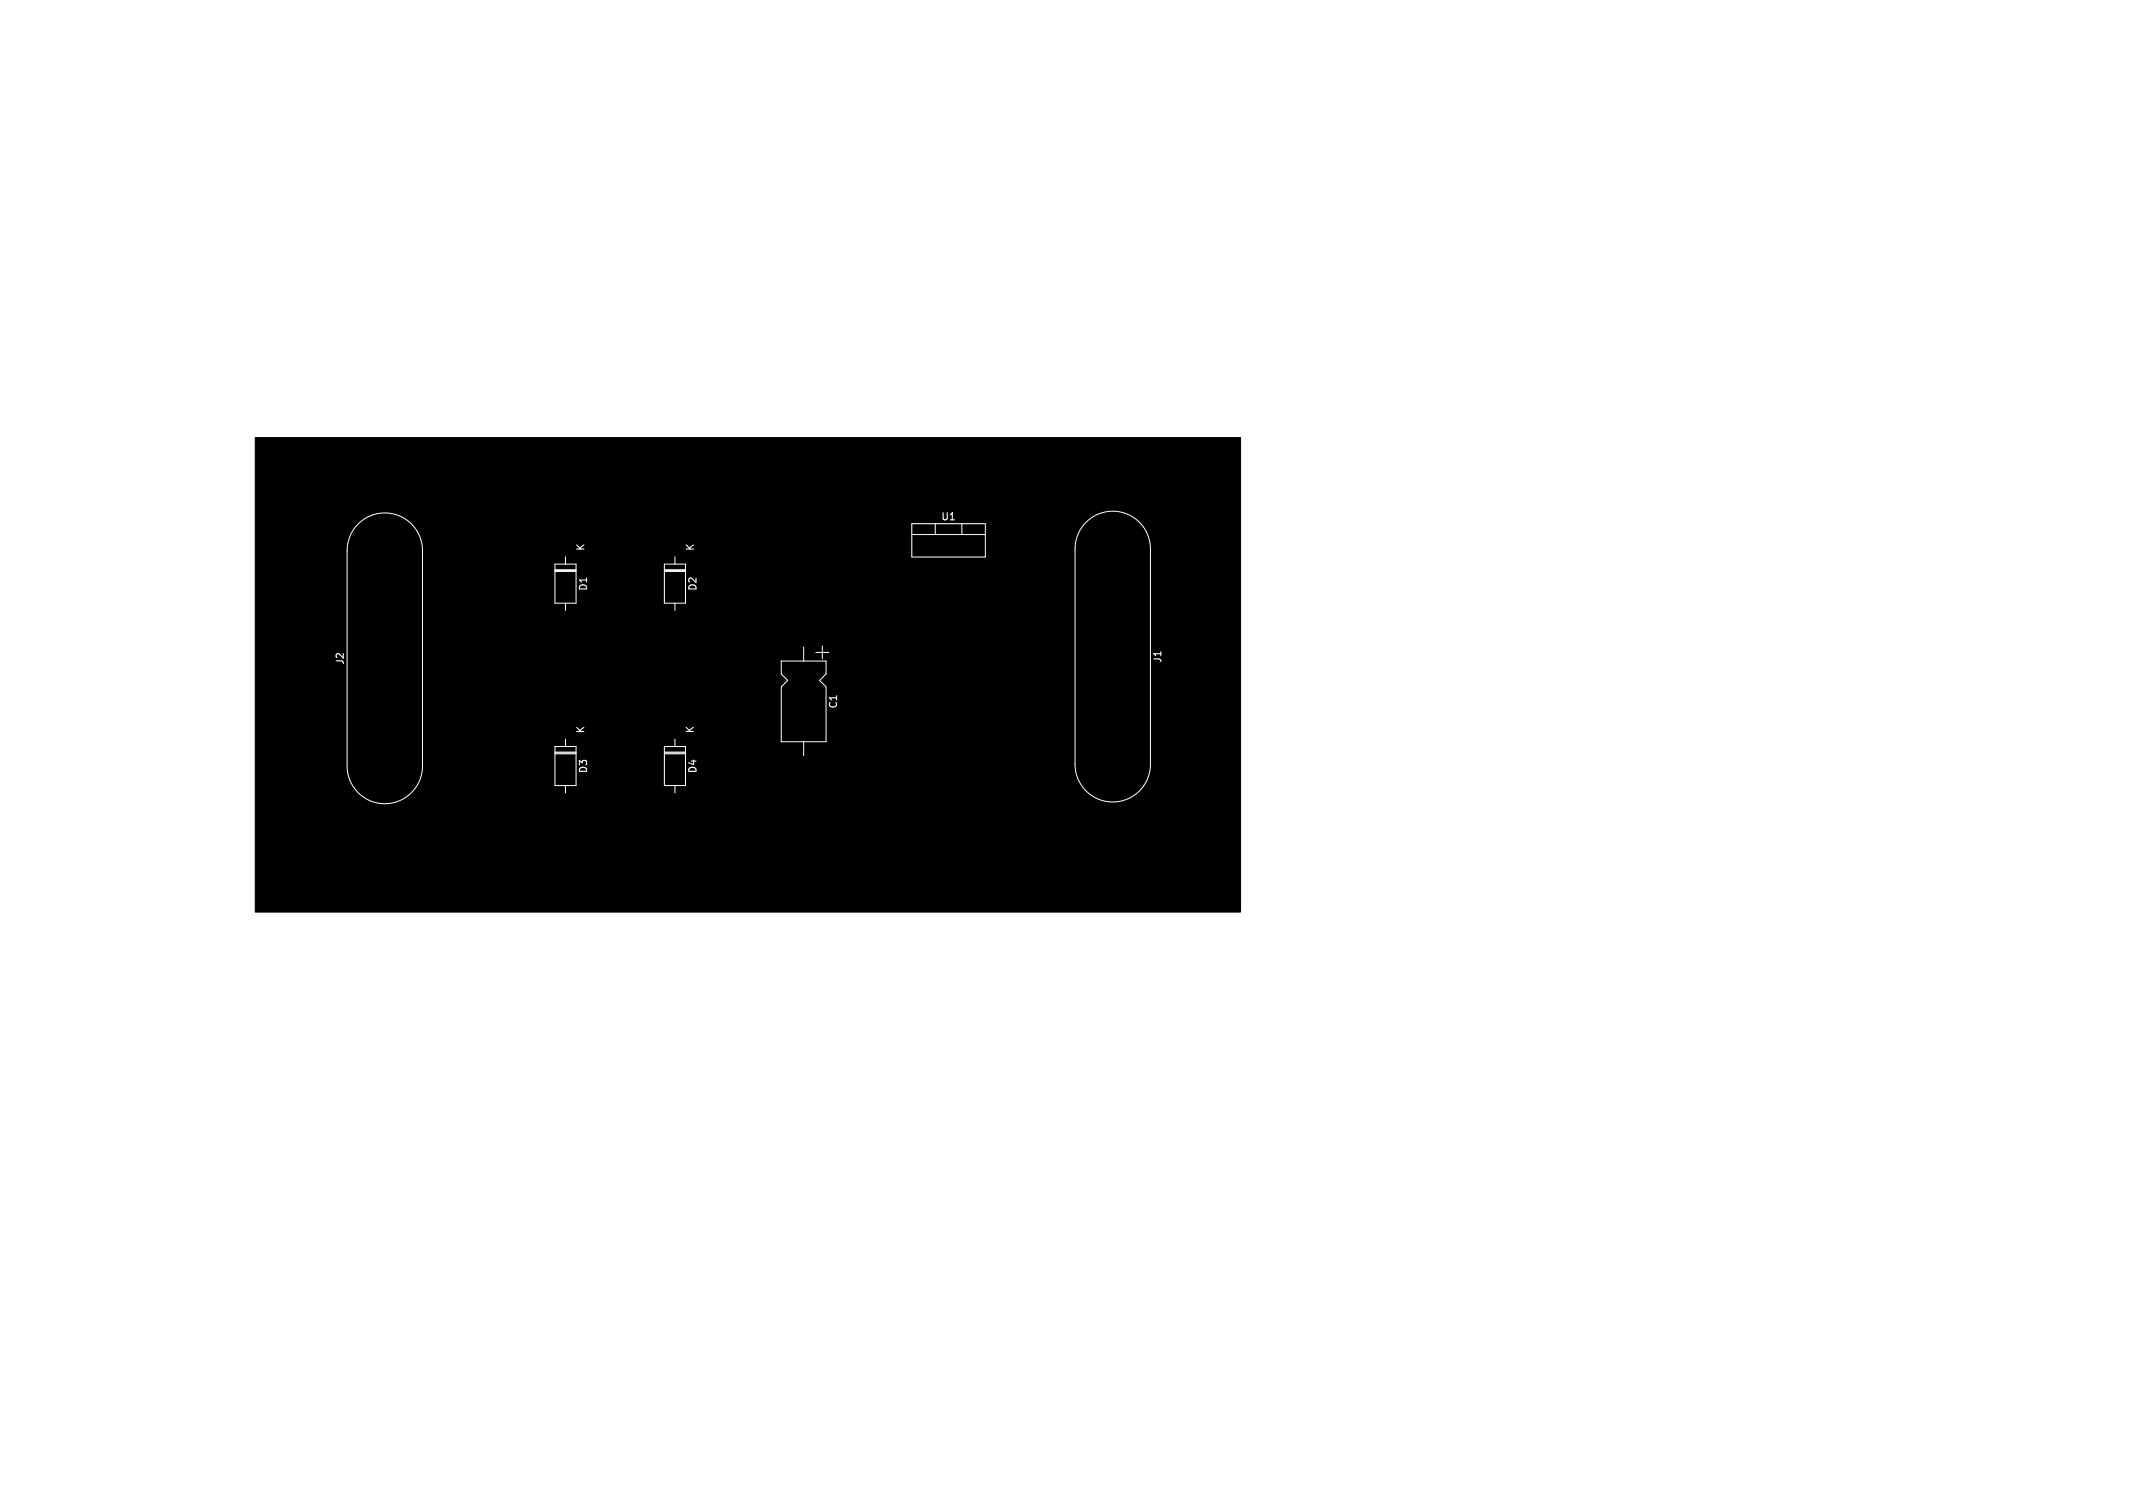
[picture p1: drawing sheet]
<svg xmlns="http://www.w3.org/2000/svg" width="297mm" height="210mm" viewBox="0 0 297 210" stroke-linecap="round" stroke-linejoin="round" font-family="sans-serif">
<defs><g id="words">
<g font-size="1.4" fill="#fff">
<text x="81.5" y="76.8" transform="rotate(-90 81.5 76.8)">K</text>
<text x="96.8" y="76.8" transform="rotate(-90 96.8 76.8)">K</text>
<text x="131" y="72.6">U1</text>
<text x="81.9" y="82.3" transform="rotate(-90 81.9 82.3)">D1</text>
<text x="97.1" y="82.3" transform="rotate(-90 97.1 82.3)">D2</text>
<text x="48" y="92.6" transform="rotate(-90 48 92.6)">J2</text>
<text x="161.9" y="92.4" transform="rotate(-90 161.9 92.4)">J1</text>
<text x="116.7" y="98.7" transform="rotate(-90 116.7 98.7)">C1</text>
<text x="81.5" y="102.2" transform="rotate(-90 81.5 102.2)">K</text>
<text x="81.9" y="107.7" transform="rotate(-90 81.9 107.7)">D3</text>
<text x="96.8" y="102.2" transform="rotate(-90 96.8 102.2)">K</text>
<text x="97.1" y="107.7" transform="rotate(-90 97.1 107.7)">D4</text>
</g>
</g></defs>
<path d="M35.5 60.9h137.2v66.1h-137.2z" fill="#000" stroke="#000" stroke-width=".14"/>
<g fill="none" stroke="#fff" stroke-width=".14">
<path d="M49.9 72.9a5.2 5.2 0 0 1 5.7-1.1 5.2 5.2 0 0 1 3.2 4.9v30a5.2 5.2 0 0 1-5.2 5.2 5.2 5.2 0 0 1-5.3-5.2v-30a5.2 5.2 0 0 1 1.6-3.8zM77.3 78.6h2.9v5.4h-2.9zM77.3 79.3h2.9M77.3 79.5h2.9M77.3 79.6h2.9M78.7 77.5v1.1M92.5 78.6h2.9v5.4h-2.9zM92.5 79.3h2.9M92.5 79.5h2.9M92.5 79.6h2.9M94 77.5v1.1M127 72.9h10.2v4.7h-10.2z"/>
<path d="M127 74.4h10.2M130.2 72.9v1.5M133.9 72.9v1.5M151.3 72.7a5.2 5.2 0 0 1 5.7-1.1 5.2 5.2 0 0 1 3.2 4.8v30a5.2 5.2 0 0 1-5.3 5.3 5.2 5.2 0 0 1-5.2-5.3v-30a5.2 5.2 0 0 1 1.6-3.7zM78.7 84v1M94 84v1M108.8 92.1h6.2v1.8l-.9 .9 .9 .9v7.6h-6.2v-7.6l.9-.9-.9-.9zM111.9 90.1v2M113.6 90.9h1.8M114.5 90v1.8M77.3 104h2.9v5.4h-2.9zM77.3 104.7h2.9"/>
<path d="M77.3 104.9h2.9M77.3 105h2.9M78.7 102.9v1.1M78.7 109.4v1M92.5 104h2.9v5.4h-2.9zM92.5 104.7h2.9M92.5 104.9h2.9M92.5 105h2.9M94 102.9v1.1M94 109.4v1M111.9 103.3v1.9"/>
</g>
<use href="#words"/>
</svg>
